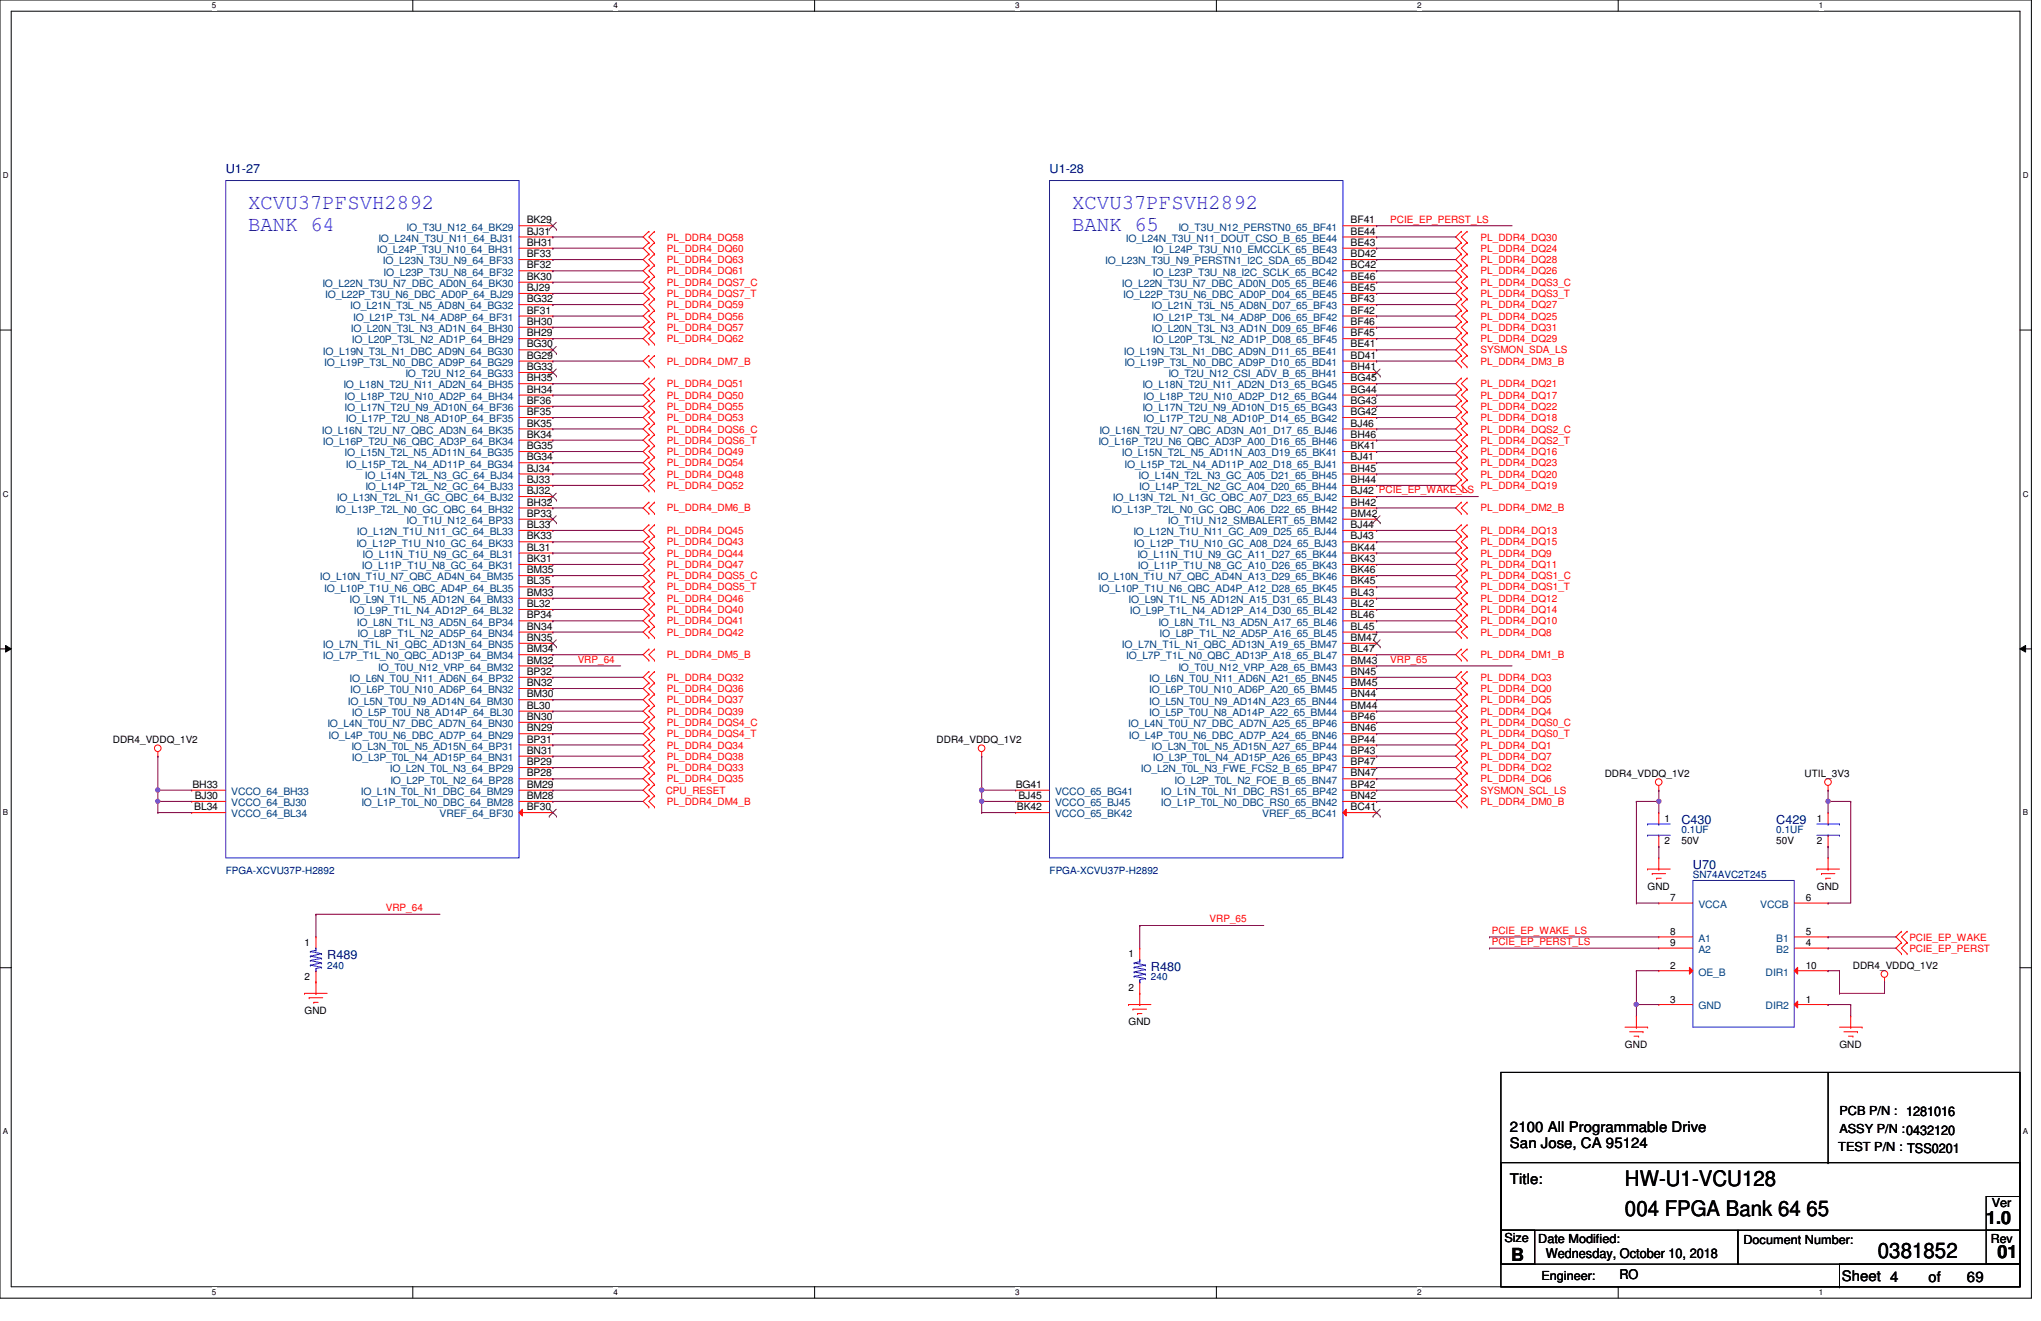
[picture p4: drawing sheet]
<svg xmlns="http://www.w3.org/2000/svg" width="432mm" height="279mm" viewBox="0 0 432 279" stroke-linecap="round" stroke-linejoin="round" font-family="sans-serif">
<defs><g id="words">
<g font-size="4.5" fill="#00f">
<text x="52.5" y="44.2">XCVU37PFSVH2892</text>
<text x="226.8" y="44.2">XCVU37PFSVH2892</text>
<text x="52.5" y="48.9">BANK 64</text>
<text x="226.8" y="48.9">BANK 65</text>
</g>
<g font-size="4.5">
<text x="343.8" y="250.9">HW-U1-VCU128</text>
<text x="343.8" y="257.1">004 FPGA Bank 64 65</text>
<text x="397.3" y="266">0381852</text>
</g>
<g font-size="3.8">
<text x="420.2" y="259">1.0</text>
<text x="319.7" y="266.6">B</text>
<text x="422.6" y="266.1">01</text>
</g>
<g font-size="3.1">
<text x="319.4" y="239.4">2100 All Programmable Drive</text>
<text x="319.4" y="242.7">San Jose, CA 95124</text>
<text x="319.4" y="250.4">Title:</text>
<text x="389.6" y="270.9">Sheet 4</text>
<text x="408" y="271.1">of</text>
<text x="416.1" y="271.1">69</text>
</g>
<g font-size="2.8">
<text x="327.1" y="266.1">Wednesday, October 10, 2018</text>
<text x="342.6" y="270.4">RO</text>
</g>
<g font-size="2.6" fill="#000080">
<text x="47.8" y="36.5">U1-27</text>
<text x="222" y="36.5">U1-28</text>
<text x="355.7" y="174.2">C430</text>
<text x="375.8" y="174.2">C429</text>
<text x="358.1" y="183.8">U70</text>
<text x="69.2" y="202.9">R489</text>
<text x="243.5" y="205.3">R480</text>
</g>
<g font-size="2.6">
<text x="389.2" y="235.9">PCB P/N : 1281016</text>
<text x="389.2" y="239.7">ASSY P/N :0432120</text>
<text x="388.9" y="243.5">TEST P/N : TSS0201</text>
<text x="421.4" y="255.2">Ver</text>
<text x="318.3" y="262.6">Size</text>
<text x="325.4" y="262.8">Date Modified:</text>
<text x="368.9" y="263.1">Document Number:</text>
<text x="421.2" y="262.8">Rev</text>
<text x="326.1" y="270.7">Engineer:</text>
</g>
<g font-size="2.2">
<text x="111.5" y="47.2">BK29</text>
<text x="285.7" y="47.2">BF41</text>
<text x="111.5" y="49.6">BJ31</text>
<text x="111.5" y="52">BH31</text>
<text x="285.7" y="49.6">BE44</text>
<text x="285.7" y="52">BE43</text>
<text x="111.5" y="54.4">BF33</text>
<text x="111.5" y="56.8">BF32</text>
<text x="111.5" y="59.2">BK30</text>
<text x="285.7" y="54.4">BD42</text>
<text x="285.7" y="56.8">BC42</text>
<text x="285.7" y="59.2">BE46</text>
<text x="111.5" y="61.6">BJ29</text>
<text x="111.5" y="63.9">BG32</text>
<text x="285.7" y="61.6">BE45</text>
<text x="285.7" y="63.9">BF43</text>
<text x="111.5" y="66.3">BF31</text>
<text x="111.5" y="68.7">BH30</text>
<text x="111.5" y="71.1">BH29</text>
<text x="285.7" y="66.3">BF42</text>
<text x="285.7" y="68.7">BF46</text>
<text x="285.7" y="71.1">BF45</text>
<text x="111.5" y="73.5">BG30</text>
<text x="111.5" y="75.9">BG29</text>
<text x="285.7" y="73.5">BE41</text>
<text x="285.7" y="75.9">BD41</text>
<text x="111.5" y="78.3">BG33</text>
<text x="111.5" y="80.6">BH35</text>
<text x="111.5" y="83.1">BH34</text>
<text x="285.7" y="78.3">BH41</text>
<text x="285.7" y="80.6">BG45</text>
<text x="285.7" y="83.1">BG44</text>
<text x="111.5" y="85.4">BF36</text>
<text x="111.5" y="87.8">BF35</text>
<text x="285.7" y="85.4">BG43</text>
<text x="285.7" y="87.8">BG42</text>
<text x="111.5" y="90.2">BK35</text>
<text x="111.5" y="92.6">BK34</text>
<text x="111.5" y="95">BG35</text>
<text x="285.7" y="90.2">BJ46</text>
<text x="285.7" y="92.6">BH46</text>
<text x="285.7" y="95">BK41</text>
<text x="111.5" y="97.4">BG34</text>
<text x="111.5" y="99.7">BJ34</text>
<text x="285.7" y="97.4">BJ41</text>
<text x="285.7" y="99.7">BH45</text>
<text x="111.5" y="102.2">BJ33</text>
<text x="111.5" y="104.5">BJ32</text>
<text x="111.5" y="106.9">BH32</text>
<text x="285.7" y="102.2">BH44</text>
<text x="285.7" y="104.5">BJ42 PCIE_EP_WAKE_LS</text>
<text x="285.7" y="106.9">BH42</text>
<text x="111.5" y="109.3">BP33</text>
<text x="111.5" y="111.7">BL33</text>
<text x="285.7" y="109.3">BM42</text>
<text x="285.7" y="111.7">BJ44</text>
<text x="111.5" y="114.1">BK33</text>
<text x="111.5" y="116.5">BL31</text>
<text x="111.5" y="118.9">BK31</text>
<text x="285.7" y="114.1">BJ43</text>
<text x="285.7" y="116.5">BK44</text>
<text x="285.7" y="118.9">BK43</text>
<text x="111.5" y="121.2">BM35</text>
<text x="111.5" y="123.6">BL35</text>
<text x="285.7" y="121.2">BK46</text>
<text x="285.7" y="123.6">BK45</text>
<text x="111.5" y="126">BM33</text>
<text x="111.5" y="128.4">BL32</text>
<text x="111.5" y="130.8">BP34</text>
<text x="285.7" y="126">BL43</text>
<text x="285.7" y="128.4">BL42</text>
<text x="285.7" y="130.8">BL46</text>
<text x="111.5" y="133.2">BN34</text>
<text x="111.5" y="135.6">BN35</text>
<text x="111.5" y="138">BM34</text>
<text x="285.7" y="133.2">BL45</text>
<text x="285.7" y="135.6">BM47</text>
<text x="285.7" y="138">BL47</text>
<text x="111.5" y="140.3">BM32</text>
<text x="111.5" y="142.7">BP32</text>
<text x="285.7" y="140.3">BM43</text>
<text x="285.7" y="142.7">BN45</text>
<text x="111.5" y="145.1">BN32</text>
<text x="111.5" y="147.5">BM30</text>
<text x="111.5" y="149.9">BL30</text>
<text x="285.7" y="145.1">BM45</text>
<text x="285.7" y="147.5">BN44</text>
<text x="285.7" y="149.9">BM44</text>
<text x="111.5" y="152.3">BN30</text>
<text x="111.5" y="154.7">BN29</text>
<text x="285.7" y="152.3">BP46</text>
<text x="285.7" y="154.7">BN46</text>
<text x="111.5" y="157.1">BP31</text>
<text x="111.5" y="159.4">BN31</text>
<text x="111.5" y="161.8">BP29</text>
<text x="285.7" y="157.1">BP44</text>
<text x="285.7" y="159.4">BP43</text>
<text x="285.7" y="161.8">BP47</text>
<text x="40.7" y="166.6">BH33</text>
<text x="111.5" y="164.2">BP28</text>
<text x="111.5" y="166.6">BM29</text>
<text x="214.9" y="166.6">BG41</text>
<text x="285.7" y="164.2">BN47</text>
<text x="285.7" y="166.6">BP42</text>
<text x="41.1" y="171.4">BL34</text>
<text x="41.2" y="169">BJ30</text>
<text x="111.5" y="169">BM28</text>
<text x="111.5" y="171.4">BF30</text>
<text x="215.1" y="171.4">BK42</text>
<text x="215.5" y="169">BJ45</text>
<text x="285.7" y="169">BN42</text>
<text x="285.7" y="171.4">BC41</text>
</g>
<g font-size="2.2" fill="#004080">
<text x="79.7" y="53.5">IO_L24P_T3U_N10_64_BH31</text>
<text x="80.1" y="51.1">IO_L24N_T3U_N11_64_BJ31</text>
<text x="86" y="48.8">IO_T3U_N12_64_BK29</text>
<text x="238.2" y="51.1">IO_L24N_T3U_N11_DOUT_CSO_B_65_BE44</text>
<text x="243.9" y="53.5">IO_L24P_T3U_N10_EMCCLK_65_BE43</text>
<text x="249.3" y="48.8">IO_T3U_N12_PERSTN0_65_BF41</text>
<text x="81" y="55.9">IO_L23N_T3U_N9_64_BF33</text>
<text x="81.2" y="58.3">IO_L23P_T3U_N8_64_BF32</text>
<text x="233.8" y="55.9">IO_L23N_T3U_N9_PERSTN1_I2C_SDA_65_BD42</text>
<text x="243.9" y="58.3">IO_L23P_T3U_N8_I2C_SCLK_65_BC42</text>
<text x="68.2" y="60.7">IO_L22N_T3U_N7_DBC_AD0N_64_BK30</text>
<text x="68.8" y="63.1">IO_L22P_T3U_N6_DBC_AD0P_64_BJ29</text>
<text x="74.1" y="65.4">IO_L21N_T3L_N5_AD8N_64_BG32</text>
<text x="237.4" y="60.7">IO_L22N_T3U_N7_DBC_AD0N_D05_65_BE46</text>
<text x="237.6" y="63.1">IO_L22P_T3U_N6_DBC_AD0P_D04_65_BE45</text>
<text x="243.6" y="65.4">IO_L21N_T3L_N5_AD8N_D07_65_BF43</text>
<text x="74.2" y="70.2">IO_L20N_T3L_N3_AD1N_64_BH30</text>
<text x="74.7" y="67.9">IO_L21P_T3L_N4_AD8P_64_BF31</text>
<text x="243.6" y="70.2">IO_L20N_T3L_N3_AD1N_D09_65_BF46</text>
<text x="243.9" y="67.9">IO_L21P_T3L_N4_AD8P_D06_65_BF42</text>
<text x="68.3" y="75">IO_L19N_T3L_N1_DBC_AD9N_64_BG30</text>
<text x="68.6" y="77.4">IO_L19P_T3L_N0_DBC_AD9P_64_BG29</text>
<text x="74.5" y="72.6">IO_L20P_T3L_N2_AD1P_64_BH29</text>
<text x="237.7" y="75">IO_L19N_T3L_N1_DBC_AD9N_D11_65_BE41</text>
<text x="237.9" y="77.4">IO_L19P_T3L_N0_DBC_AD9P_D10_65_BD41</text>
<text x="243.9" y="72.6">IO_L20P_T3L_N2_AD1P_D08_65_BF45</text>
<text x="72.6" y="82.2">IO_L18N_T2U_N11_AD2N_64_BH35</text>
<text x="85.8" y="79.8">IO_T2U_N12_64_BG33</text>
<text x="241.7" y="82.2">IO_L18N_T2U_N11_AD2N_D13_65_BG45</text>
<text x="247.2" y="79.8">IO_T2U_N12_CSI_ADV_B_65_BH41</text>
<text x="72.9" y="84.6">IO_L18P_T2U_N10_AD2P_64_BH34</text>
<text x="72.9" y="87">IO_L17N_T2U_N9_AD10N_64_BF36</text>
<text x="73.2" y="89.3">IO_L17P_T2U_N8_AD10P_64_BF35</text>
<text x="241.7" y="87">IO_L17N_T2U_N9_AD10N_D15_65_BG43</text>
<text x="241.9" y="84.6">IO_L18P_T2U_N10_AD2P_D12_65_BG44</text>
<text x="241.9" y="89.3">IO_L17P_T2U_N8_AD10P_D14_65_BG42</text>
<text x="68.1" y="91.7">IO_L16N_T2U_N7_QBC_AD3N_64_BK35</text>
<text x="68.3" y="94.1">IO_L16P_T2U_N6_QBC_AD3P_64_BK34</text>
<text x="232.4" y="94.1">IO_L16P_T2U_N6_QBC_AD3P_A00_D16_65_BH46</text>
<text x="232.6" y="91.7">IO_L16N_T2U_N7_QBC_AD3N_A01_D17_65_BJ46</text>
<text x="72.9" y="96.5">IO_L15N_T2L_N5_AD11N_64_BG35</text>
<text x="73.2" y="98.9">IO_L15P_T2L_N4_AD11P_64_BG34</text>
<text x="77.2" y="101.3">IO_L14N_T2L_N3_GC_64_BJ34</text>
<text x="237.3" y="96.5">IO_L15N_T2L_N5_AD11N_A03_D19_65_BK41</text>
<text x="237.9" y="98.9">IO_L15P_T2L_N4_AD11P_A02_D18_65_BJ41</text>
<text x="240.9" y="101.3">IO_L14N_T2L_N3_GC_A05_D21_65_BH45</text>
<text x="71.3" y="106">IO_L13N_T2L_N1_GC_QBC_64_BJ32</text>
<text x="77.3" y="103.7">IO_L14P_T2L_N2_GC_64_BJ33</text>
<text x="235.5" y="106">IO_L13N_T2L_N1_GC_QBC_A07_D23_65_BJ42</text>
<text x="241" y="103.7">IO_L14P_T2L_N2_GC_A04_D20_65_BH44</text>
<text x="71" y="108.5">IO_L13P_T2L_N0_GC_QBC_64_BH32</text>
<text x="75.5" y="113.2">IO_L12N_T1U_N11_GC_64_BL33</text>
<text x="86" y="110.8">IO_T1U_N12_64_BP33</text>
<text x="235.1" y="108.5">IO_L13P_T2L_N0_GC_QBC_A06_D22_65_BH42</text>
<text x="239.8" y="113.2">IO_L12N_T1U_N11_GC_A09_D25_65_BJ44</text>
<text x="247.1" y="110.8">IO_T1U_N12_SMBALERT_65_BM42</text>
<text x="75.4" y="115.6">IO_L12P_T1U_N10_GC_64_BK33</text>
<text x="76.7" y="118">IO_L11N_T1U_N9_GC_64_BL31</text>
<text x="239.9" y="115.6">IO_L12P_T1U_N10_GC_A08_D24_65_BJ43</text>
<text x="240.6" y="118">IO_L11N_T1U_N9_GC_A11_D27_65_BK44</text>
<text x="67.7" y="122.8">IO_L10N_T1U_N7_QBC_AD4N_64_BM35</text>
<text x="68.6" y="125.1">IO_L10P_T1U_N6_QBC_AD4P_64_BL35</text>
<text x="76.6" y="120.4">IO_L11P_T1U_N8_GC_64_BK31</text>
<text x="232.2" y="122.8">IO_L10N_T1U_N7_QBC_AD4N_A13_D29_65_BK46</text>
<text x="232.5" y="125.1">IO_L10P_T1U_N6_QBC_AD4P_A12_D28_65_BK45</text>
<text x="240.7" y="120.4">IO_L11P_T1U_N8_GC_A10_D26_65_BK43</text>
<text x="74" y="127.6">IO_L9N_T1L_N5_AD12N_64_BM33</text>
<text x="74.8" y="129.9">IO_L9P_T1L_N4_AD12P_64_BL32</text>
<text x="238.8" y="127.6">IO_L9N_T1L_N5_AD12N_A15_D31_65_BL43</text>
<text x="239" y="129.9">IO_L9P_T1L_N4_AD12P_A14_D30_65_BL42</text>
<text x="68.3" y="137.1">IO_L7N_T1L_N1_QBC_AD13N_64_BN35</text>
<text x="75.5" y="132.3">IO_L8N_T1L_N3_AD5N_64_BP34</text>
<text x="75.6" y="134.7">IO_L8P_T1L_N2_AD5P_64_BN34</text>
<text x="237.4" y="137.1">IO_L7N_T1L_N1_QBC_AD13N_A19_65_BM47</text>
<text x="245.1" y="132.3">IO_L8N_T1L_N3_AD5N_A17_65_BL46</text>
<text x="245.3" y="134.7">IO_L8P_T1L_N2_AD5P_A16_65_BL45</text>
<text x="68.3" y="139.5">IO_L7P_T1L_N0_QBC_AD13P_64_BM34</text>
<text x="80" y="141.9">IO_T0U_N12_VRP_64_BM32</text>
<text x="238.3" y="139.5">IO_L7P_T1L_N0_QBC_AD13P_A18_65_BL47</text>
<text x="249.3" y="141.9">IO_T0U_N12_VRP_A28_65_BM43</text>
<text x="73.6" y="149">IO_L5N_T0U_N9_AD14N_64_BM30</text>
<text x="74" y="144.3">IO_L6N_T0U_N11_AD6N_64_BP32</text>
<text x="74.1" y="146.6">IO_L6P_T0U_N10_AD6P_64_BN32</text>
<text x="243.1" y="144.3">IO_L6N_T0U_N11_AD6N_A21_65_BN45</text>
<text x="243.1" y="146.6">IO_L6P_T0U_N10_AD6P_A20_65_BM45</text>
<text x="243.1" y="149">IO_L5N_T0U_N9_AD14N_A23_65_BN44</text>
<text x="69.3" y="153.8">IO_L4N_T0U_N7_DBC_AD7N_64_BN30</text>
<text x="74.5" y="151.4">IO_L5P_T0U_N8_AD14P_64_BL30</text>
<text x="238.7" y="153.8">IO_L4N_T0U_N7_DBC_AD7N_A25_65_BP46</text>
<text x="243.1" y="151.4">IO_L5P_T0U_N8_AD14P_A22_65_BM44</text>
<text x="69.5" y="156.2">IO_L4P_T0U_N6_DBC_AD7P_64_BN29</text>
<text x="74.3" y="158.6">IO_L3N_T0L_N5_AD15N_64_BP31</text>
<text x="74.5" y="161">IO_L3P_T0L_N4_AD15P_64_BN31</text>
<text x="238.8" y="156.2">IO_L4P_T0U_N6_DBC_AD7P_A24_65_BN46</text>
<text x="243.6" y="158.6">IO_L3N_T0L_N5_AD15N_A27_65_BP44</text>
<text x="243.9" y="161">IO_L3P_T0L_N4_AD15P_A26_65_BP43</text>
<text x="82.5" y="163.4">IO_L2N_T0L_N3_64_BP29</text>
<text x="82.6" y="165.7">IO_L2P_T0L_N2_64_BP28</text>
<text x="241.4" y="163.4">IO_L2N_T0L_N3_FWE_FCS2_B_65_BP47</text>
<text x="248.5" y="165.7">IO_L2P_T0L_N2_FOE_B_65_BN47</text>
<text x="48.9" y="168.1">VCCO_64_BH33</text>
<text x="48.9" y="170.5">VCCO_64_BJ30</text>
<text x="48.9" y="172.9">VCCO_64_BL34</text>
<text x="76.3" y="168.1">IO_L1N_T0L_N1_DBC_64_BM29</text>
<text x="76.5" y="170.5">IO_L1P_T0L_N0_DBC_64_BM28</text>
<text x="93" y="172.9">VREF_64_BF30</text>
<text x="223.2" y="168.1">VCCO_65_BG41</text>
<text x="223.2" y="170.5">VCCO_65_BJ45</text>
<text x="223.2" y="172.9">VCCO_65_BK42</text>
<text x="245.6" y="168.1">IO_L1N_T0L_N1_DBC_RS1_65_BP42</text>
<text x="245.6" y="170.5">IO_L1P_T0L_N0_DBC_RS0_65_BN42</text>
<text x="267" y="172.9">VREF_65_BC41</text>
<text x="359.3" y="192">VCCA</text>
<text x="372.4" y="192">VCCB</text>
<text x="359.3" y="199.2">A1</text>
<text x="359.3" y="201.5">A2</text>
<text x="375.8" y="201.5">B2</text>
<text x="375.8" y="199.2">B1</text>
<text x="359.3" y="206.3">OE_B</text>
<text x="373.5" y="206.3">DIR1</text>
<text x="359.3" y="213.5">GND</text>
<text x="373.5" y="213.5">DIR2</text>
</g>
<g font-size="2.1" fill="#f00">
<text x="294.1" y="47.1">PCIE_EP_PERST_LS</text>
<text x="141.1" y="53.3">PL_DDR4_DQ60</text>
<text x="141.1" y="50.9">PL_DDR4_DQ58</text>
<text x="313.2" y="50.9">PL_DDR4_DQ30</text>
<text x="313.2" y="53.3">PL_DDR4_DQ24</text>
<text x="141.1" y="55.7">PL_DDR4_DQ63</text>
<text x="141.1" y="58">PL_DDR4_DQ61</text>
<text x="313.2" y="58">PL_DDR4_DQ26</text>
<text x="313.2" y="55.7">PL_DDR4_DQ28</text>
<text x="141.1" y="60.4">PL_DDR4_DQS7_C</text>
<text x="141.1" y="62.8">PL_DDR4_DQS7_T</text>
<text x="141.1" y="65.2">PL_DDR4_DQ59</text>
<text x="313.2" y="60.4">PL_DDR4_DQS3_C</text>
<text x="313.2" y="62.8">PL_DDR4_DQS3_T</text>
<text x="313.2" y="65.2">PL_DDR4_DQ27</text>
<text x="141.1" y="70">PL_DDR4_DQ57</text>
<text x="141.1" y="67.6">PL_DDR4_DQ56</text>
<text x="313.2" y="70">PL_DDR4_DQ31</text>
<text x="313.2" y="67.6">PL_DDR4_DQ25</text>
<text x="141.1" y="77.1">PL_DDR4_DM7_B</text>
<text x="141.1" y="72.3">PL_DDR4_DQ62</text>
<text x="313.2" y="72.3">PL_DDR4_DQ29</text>
<text x="313.2" y="74.8">SYSMON_SDA_LS</text>
<text x="313.2" y="77.1">PL_DDR4_DM3_B</text>
<text x="141.1" y="81.9">PL_DDR4_DQ51</text>
<text x="313.2" y="81.9">PL_DDR4_DQ21</text>
<text x="141.1" y="86.7">PL_DDR4_DQ55</text>
<text x="141.1" y="89.1">PL_DDR4_DQ53</text>
<text x="141.1" y="84.3">PL_DDR4_DQ50</text>
<text x="313.2" y="86.7">PL_DDR4_DQ22</text>
<text x="313.2" y="89.1">PL_DDR4_DQ18</text>
<text x="313.2" y="84.3">PL_DDR4_DQ17</text>
<text x="141.1" y="93.9">PL_DDR4_DQS6_T</text>
<text x="141.1" y="91.5">PL_DDR4_DQS6_C</text>
<text x="313.2" y="93.9">PL_DDR4_DQS2_T</text>
<text x="313.2" y="91.5">PL_DDR4_DQS2_C</text>
<text x="141.1" y="96.2">PL_DDR4_DQ49</text>
<text x="141.1" y="98.6">PL_DDR4_DQ54</text>
<text x="141.1" y="101">PL_DDR4_DQ48</text>
<text x="313.2" y="101">PL_DDR4_DQ20</text>
<text x="313.2" y="98.6">PL_DDR4_DQ23</text>
<text x="313.2" y="96.2">PL_DDR4_DQ16</text>
<text x="141.1" y="103.4">PL_DDR4_DQ52</text>
<text x="313.2" y="103.4">PL_DDR4_DQ19</text>
<text x="141.1" y="108.2">PL_DDR4_DM6_B</text>
<text x="141.1" y="112.9">PL_DDR4_DQ45</text>
<text x="313.2" y="108.2">PL_DDR4_DM2_B</text>
<text x="313.2" y="112.9">PL_DDR4_DQ13</text>
<text x="141.1" y="117.7">PL_DDR4_DQ44</text>
<text x="141.1" y="115.4">PL_DDR4_DQ43</text>
<text x="313.2" y="115.4">PL_DDR4_DQ15</text>
<text x="313.2" y="117.7">PL_DDR4_DQ9</text>
<text x="141.1" y="124.9">PL_DDR4_DQS5_T</text>
<text x="141.1" y="122.5">PL_DDR4_DQS5_C</text>
<text x="141.1" y="120.1">PL_DDR4_DQ47</text>
<text x="313.2" y="124.9">PL_DDR4_DQS1_T</text>
<text x="313.2" y="122.5">PL_DDR4_DQS1_C</text>
<text x="313.2" y="120.1">PL_DDR4_DQ11</text>
<text x="141.1" y="127.3">PL_DDR4_DQ46</text>
<text x="141.1" y="129.7">PL_DDR4_DQ40</text>
<text x="313.2" y="127.3">PL_DDR4_DQ12</text>
<text x="313.2" y="129.7">PL_DDR4_DQ14</text>
<text x="141.1" y="134.5">PL_DDR4_DQ42</text>
<text x="141.1" y="132">PL_DDR4_DQ41</text>
<text x="313.2" y="132">PL_DDR4_DQ10</text>
<text x="313.2" y="134.5">PL_DDR4_DQ8</text>
<text x="122.2" y="140.2">VRP_64</text>
<text x="141.1" y="144">PL_DDR4_DQ32</text>
<text x="141.1" y="139.2">PL_DDR4_DM5_B</text>
<text x="294.1" y="140.2">VRP_65</text>
<text x="313.2" y="139.2">PL_DDR4_DM1_B</text>
<text x="313.2" y="144">PL_DDR4_DQ3</text>
<text x="141.1" y="148.8">PL_DDR4_DQ37</text>
<text x="141.1" y="146.4">PL_DDR4_DQ36</text>
<text x="313.2" y="148.8">PL_DDR4_DQ5</text>
<text x="313.2" y="146.4">PL_DDR4_DQ0</text>
<text x="141.1" y="155.9">PL_DDR4_DQS4_T</text>
<text x="141.1" y="153.5">PL_DDR4_DQS4_C</text>
<text x="141.1" y="151.2">PL_DDR4_DQ39</text>
<text x="313.2" y="151.2">PL_DDR4_DQ4</text>
<text x="313.2" y="155.9">PL_DDR4_DQS0_T</text>
<text x="313.2" y="153.5">PL_DDR4_DQS0_C</text>
<text x="141.1" y="158.3">PL_DDR4_DQ34</text>
<text x="141.1" y="160.7">PL_DDR4_DQ38</text>
<text x="313.2" y="158.3">PL_DDR4_DQ1</text>
<text x="313.2" y="160.7">PL_DDR4_DQ7</text>
<text x="140.8" y="167.9">CPU_RESET</text>
<text x="141.1" y="163.1">PL_DDR4_DQ33</text>
<text x="141.1" y="165.5">PL_DDR4_DQ35</text>
<text x="313.2" y="165.5">PL_DDR4_DQ6</text>
<text x="313.2" y="163.1">PL_DDR4_DQ2</text>
<text x="313.2" y="167.9">SYSMON_SCL_LS</text>
<text x="141.1" y="170.3">PL_DDR4_DM4_B</text>
<text x="313.2" y="170.3">PL_DDR4_DM0_B</text>
<text x="81.6" y="192.7">VRP_64</text>
<text x="255.9" y="195.1">VRP_65</text>
<text x="315.6" y="197.5">PCIE_EP_WAKE_LS</text>
<text x="315.6" y="199.9">PCIE_EP_PERST_LS</text>
<text x="403.9" y="201.3">PCIE_EP_PERST</text>
<text x="403.9" y="198.9">PCIE_EP_WAKE</text>
</g>
<g font-size="2.1">
<text x="23.9" y="157.1">DDR4_VDDQ_1V2</text>
<text x="198.2" y="157.1">DDR4_VDDQ_1V2</text>
<text x="339.5" y="164.3">DDR4_VDDQ_1V2</text>
<text x="381.8" y="164.3">UTIL_3V3</text>
<text x="352.2" y="173.8">1</text>
<text x="384.4" y="173.8">1</text>
<text x="352.2" y="178.6">2</text>
<text x="355.7" y="178.6">50V</text>
<text x="375.8" y="178.6">50V</text>
<text x="384.4" y="178.6">2</text>
<text x="348.6" y="188.2">GND</text>
<text x="353.4" y="190.5">7</text>
<text x="382" y="190.5">6</text>
<text x="384.4" y="188.2">GND</text>
<text x="353.4" y="197.7">8</text>
<text x="382" y="197.7">5</text>
<text x="64.4" y="200.1">1</text>
<text x="238.8" y="202.5">1</text>
<text x="353.4" y="200.1">9</text>
<text x="382" y="200.1">4</text>
<text x="64.4" y="207.3">2</text>
<text x="238.8" y="209.6">2</text>
<text x="353.4" y="204.9">2</text>
<text x="382" y="204.9">10</text>
<text x="392" y="204.9">DDR4_VDDQ_1V2</text>
<text x="64.4" y="214.4">GND</text>
<text x="353.4" y="212">3</text>
<text x="382" y="212">1</text>
<text x="238.8" y="216.8">GND</text>
<text x="343.8" y="221.6">GND</text>
<text x="389.2" y="221.6">GND</text>
</g>
<g font-size="2.1" fill="#000080">
<text x="355.7" y="176.2">0.1UF</text>
<text x="375.8" y="176.2">0.1UF</text>
<text x="47.8" y="184.8">FPGA-XCVU37P-H2892</text>
<text x="222" y="184.8">FPGA-XCVU37P-H2892</text>
<text x="358.1" y="185.8">SN74AVC2T245</text>
<text x="69.2" y="204.9">240</text>
<text x="243.5" y="207.3">240</text>
</g>
<g font-size="1.7">
<text x="44.8" y="1.8">5</text>
<text x="129.8" y="1.8">4</text>
<text x="214.8" y="1.8">3</text>
<text x="299.8" y="1.8">2</text>
<text x="384.8" y="1.8">1</text>
<text x=".6" y="37.6">D</text>
<text x="427.9" y="37.6">D</text>
<text x=".6" y="105">C</text>
<text x="427.9" y="105">C</text>
<text x=".6" y="172.5">B</text>
<text x="427.9" y="172.5">B</text>
<text x=".6" y="239.9">A</text>
<text x="427.9" y="239.9">A</text>
<text x="44.8" y="273.9">5</text>
<text x="129.8" y="273.9">4</text>
<text x="214.8" y="273.9">3</text>
<text x="299.8" y="273.9">2</text>
<text x="384.8" y="273.9">1</text>
</g>
</g></defs>
<path d="M0 0h429.8v274.6h-429.8zM2.4 2.4h425v269.8h-425z" fill="none" stroke="#000" stroke-width=".21"/>
<g fill="#fff">
<path d="M44.8 .3h1v1.9h-1z"/>
<path d="M44.8 272.4h1v1.9h-1z"/>
</g>
<path d="M87.3 0v2.4M87.3 272.2v2.3" fill="none" stroke="#000" stroke-width=".21"/>
<g fill="#fff">
<path d="M129.8 .3h.9v1.9h-.9z"/>
<path d="M129.8 272.4h.9v1.9h-.9z"/>
</g>
<path d="M172.3 0v2.4M172.3 272.2v2.3" fill="none" stroke="#000" stroke-width=".21"/>
<g fill="#fff">
<path d="M214.8 .3h.9v1.9h-.9z"/>
<path d="M214.8 272.4h.9v1.9h-.9z"/>
</g>
<path d="M257.3 0v2.4M257.3 272.2v2.3" fill="none" stroke="#000" stroke-width=".21"/>
<g fill="#fff">
<path d="M299.8 .3h.9v1.9h-.9z"/>
<path d="M299.8 272.4h.9v1.9h-.9z"/>
</g>
<path d="M342.3 0v2.4M342.3 272.2v2.3" fill="none" stroke="#000" stroke-width=".21"/>
<g fill="#fff">
<path d="M384.8 .3h.9v1.9h-.9z"/>
<path d="M384.8 272.4h.9v1.9h-.9z"/>
<path d="M.6 36.1h1.2v1.9h-1.2z"/>
<path d="M427.9 36.1h1.3v1.9h-1.3z"/>
<path d="M.6 103.5h1.2v1.9h-1.2z"/>
<path d="M427.9 103.5h1.3v1.9h-1.3z"/>
</g>
<path d="M0 69.8h2.4M427.4 69.8h2.3" fill="none" stroke="#000" stroke-width=".21"/>
<g fill="#fff">
<path d="M.6 170.9h1.1v1.9h-1.1z"/>
<path d="M427.9 170.9h1.2v1.9h-1.2z"/>
</g>
<path d="M0 137.2h2.4M1.2 136.5l1.2 .7-1.2 .7zM427.4 137.2l1.1-.7v1.4zM427.4 137.2h2.3" fill="none" stroke="#000" stroke-width=".21"/>
<path d="M1.2 136.5l1.2 .7-1.2 .7zM427.4 137.2l1.1-.7v1.4z" fill="#000"/>
<g fill="#fff">
<path d="M.6 238.4h1.1v1.9h-1.1z"/>
<path d="M427.9 238.4h1.2v1.9h-1.2z"/>
</g>
<g fill="none" stroke="#000" stroke-width=".21">
<path d="M0 204.7h2.4M427.4 204.7h2.3M317.5 226.8h109.9v45.4h-109.9zM386.8 226.8v19.1M317.5 245.9h109.9v14.3h-109.9zM386.8 245.9h.1M420.2 253.1h7.2v7.1h-7.2zM317.5 260.2h50.2v7.2h-50.2zM317.5 260.2h7.2v7.2h-7.2zM317.5 272.2h71.7M367.7 260.2h59.7v7.2h-59.7zM389.2 267.4h38.2v4.8h-38.2z"/>
<path d="M389.2 272.2h.1M420.2 260.2h7.2v7.2h-7.2z"/>
</g>
<g fill="none" stroke="#f00" stroke-width=".21">
<path d="M109.8 47.8h7.2M109.8 50.1h7.2M109.8 52.5h7.2M109.8 54.9h7.2M109.8 57.3h7.2M109.8 59.7h7.2M117 47.8h.1M117 50.1h.1M117 52.5h.1M117 54.9h.1M117 57.3h.1M117 59.7h.1"/>
<path d="M137.3 58.5h.1M137.3 51.3h.1M137.3 53.7h.1M137.3 56.1h.1M137.3 48.9h.1M137.3 58.5l-1.2 1.2 1.2 1.2M137.3 51.3l-1.2 1.2 1.2 1.2M137.3 53.7l-1.2 1.2 1.2 1.2M137.3 48.9l-1.2 1.2 1.2 1.2M137.3 56.1l-1.2 1.2 1.2 1.2M138.5 58.5h.1M138.5 53.7h.1"/>
<path d="M138.5 51.3h.1M138.5 56.1h.1M138.5 48.9h.1M138.5 58.5l-1.2 1.2 1.2 1.2M138.5 51.3l-1.2 1.2 1.2 1.2M138.5 53.7l-1.2 1.2 1.2 1.2M138.5 48.9l-1.2 1.2 1.2 1.2M138.5 56.1l-1.2 1.2 1.2 1.2M309.2 48.9h.1M309.2 51.3h.1M309.2 53.7h.1M309.2 58.5h.1"/>
<path d="M309.2 56.1h.1M309.2 48.9l-1.2 1.2 1.2 1.2M309.2 51.3l-1.2 1.2 1.2 1.2M309.2 58.5l-1.2 1.2 1.2 1.2M309.2 56.1l-1.2 1.2 1.2 1.2M309.2 53.7l-1.2 1.2 1.2 1.2M310.4 51.3h.1M310.4 48.9h.1M310.4 53.7h.1M310.4 58.5h.1M310.4 56.1h.1M310.4 48.9l-1.2 1.2 1.2 1.2"/>
<path d="M310.4 51.3l-1.2 1.2 1.2 1.2M310.4 58.5l-1.2 1.2 1.2 1.2M310.4 56.1l-1.2 1.2 1.2 1.2M310.4 53.7l-1.2 1.2 1.2 1.2M109.8 62.1h7.2M109.8 64.4h7.2M109.8 66.8h7.2M109.8 69.2h7.2M109.8 71.6h7.2M109.8 74h7.2M109.8 76.4h7.2M109.8 78.8h7.2"/>
<path d="M117 62.1h.1M117 64.4h.1M117 66.8h.1M117 69.2h.1M117 71.6h.1M117 74h.1M117 76.4h.1M117 78.8h.1M137.3 75.2h.1M137.3 77.6h.1M137.3 60.9h.1M137.3 63.2h.1"/>
<path d="M137.3 80h.1M137.3 68h.1M137.3 70.4h.1M137.3 72.8h.1M137.3 65.7h.1M137.3 75.2l-1.2 1.2 1.2 1.2M137.3 60.9l-1.2 1.2 1.2 1.1M137.3 80l-1.2 1.2 1.2 1.1M137.3 68l-1.2 1.2 1.2 1.2M137.3 70.4l-1.2 1.2 1.2 1.2M137.3 65.7l-1.2 1.1 1.2 1.2M137.3 63.2l-1.2 1.2 1.2 1.3"/>
<path d="M138.5 77.6h.1M138.5 75.2h.1M138.5 60.9h.1M138.5 63.2h.1M138.5 80h.1M138.5 70.4h.1M138.5 68h.1M138.5 72.8h.1M138.5 65.7h.1M138.5 75.2l-1.2 1.2 1.2 1.2M138.5 60.9l-1.2 1.2 1.2 1.1M138.5 80l-1.2 1.2 1.2 1.1"/>
<path d="M138.5 68l-1.2 1.2 1.2 1.2M138.5 70.4l-1.2 1.2 1.2 1.2M138.5 65.7l-1.2 1.1 1.2 1.2M138.5 63.2l-1.2 1.2 1.2 1.3M309.2 80h.1M309.2 60.9h.1M309.2 63.2h.1M309.2 68h.1M309.2 70.4h.1M309.2 72.8h.1M309.2 65.7h.1M309.2 75.2h.1"/>
<path d="M309.2 77.6h.1M309.2 80l-1.2 1.2 1.2 1.1M309.2 60.9l-1.2 1.2 1.2 1.1M309.2 68l-1.2 1.2 1.2 1.2M309.2 70.4l-1.2 1.2 1.2 1.2M309.2 65.7l-1.2 1.1 1.2 1.2M309.2 63.2l-1.2 1.2 1.2 1.3M309.2 72.8l-1.2 1.2 1.2 1.2M309.2 75.2l-1.2 1.2 1.2 1.2M310.4 80h.1M310.4 60.9h.1M310.4 63.2h.1"/>
<path d="M310.4 70.4h.1M310.4 68h.1M310.4 72.8h.1M310.4 65.7h.1M310.4 75.2h.1M310.4 77.6h.1M310.4 80l-1.2 1.2 1.2 1.1M310.4 60.9l-1.2 1.2 1.2 1.1M310.4 68l-1.2 1.2 1.2 1.2M310.4 70.4l-1.2 1.2 1.2 1.2M310.4 65.7l-1.2 1.1 1.2 1.2M310.4 63.2l-1.2 1.2 1.2 1.3"/>
<path d="M310.4 72.8l-1.2 1.2 1.2 1.2M310.4 75.2l-1.2 1.2 1.2 1.2M109.8 81.2h7.2M109.8 83.6h7.2M109.8 85.9h7.2M109.8 88.3h7.2M109.8 90.7h7.2M109.8 93.1h7.2M109.8 95.5h7.2M109.8 97.9h7.2M117 81.2h.1M117 83.6h.1"/>
<path d="M117 85.9h.1M117 88.3h.1M117 90.7h.1M117 93.1h.1M117 95.5h.1M117 97.9h.1M137.3 91.9h.1M137.3 94.3h.1M137.3 89.5h.1M137.3 84.8h.1M137.3 87.1h.1M137.3 96.7h.1"/>
<path d="M137.3 82.3h.1M137.3 99.1h.1M137.3 91.9l-1.2 1.2 1.2 1.2M137.3 89.5l-1.2 1.2 1.2 1.2M137.3 84.8l-1.2 1.1 1.2 1.2M137.3 87.1l-1.2 1.2 1.2 1.2M137.3 94.3l-1.2 1.2 1.2 1.2M137.3 82.3l-1.2 1.3 1.2 1.2M137.3 96.7l-1.2 1.2 1.2 1.2M137.3 99.1l-1.2 1.1 1.2 1.3M138.5 94.3h.1M138.5 91.9h.1"/>
<path d="M138.5 89.5h.1M138.5 87.1h.1M138.5 84.8h.1M138.5 96.7h.1M138.5 82.3h.1M138.5 99.1h.1M138.5 91.9l-1.2 1.2 1.2 1.2M138.5 89.5l-1.2 1.2 1.2 1.2M138.5 84.8l-1.2 1.1 1.2 1.2M138.5 87.1l-1.2 1.2 1.2 1.2M138.5 94.3l-1.2 1.2 1.2 1.2M138.5 82.3l-1.2 1.3 1.2 1.2"/>
<path d="M138.5 96.7l-1.2 1.2 1.2 1.2M138.5 99.1l-1.2 1.1 1.2 1.3M309.2 99.1h.1M309.2 91.9h.1M309.2 94.3h.1M309.2 89.5h.1M309.2 84.8h.1M309.2 87.1h.1M309.2 82.3h.1M309.2 96.7h.1M309.2 99.1l-1.2 1.1 1.2 1.3M309.2 91.9l-1.2 1.2 1.2 1.2"/>
<path d="M309.2 89.5l-1.2 1.2 1.2 1.2M309.2 84.8l-1.2 1.1 1.2 1.2M309.2 87.1l-1.2 1.2 1.2 1.2M309.2 82.3l-1.2 1.3 1.2 1.2M309.2 96.7l-1.2 1.2 1.2 1.2M309.2 94.3l-1.2 1.2 1.2 1.2M310.4 99.1h.1M310.4 94.3h.1M310.4 91.9h.1M310.4 89.5h.1M310.4 87.1h.1M310.4 84.8h.1"/>
<path d="M310.4 82.3h.1M310.4 96.7h.1M310.4 99.1l-1.2 1.1 1.2 1.3M310.4 91.9l-1.2 1.2 1.2 1.2M310.4 89.5l-1.2 1.2 1.2 1.2M310.4 84.8l-1.2 1.1 1.2 1.2M310.4 87.1l-1.2 1.2 1.2 1.2M310.4 82.3l-1.2 1.3 1.2 1.2M310.4 96.7l-1.2 1.2 1.2 1.2M310.4 94.3l-1.2 1.2 1.2 1.2M109.8 100.2h7.2M109.8 102.7h7.2"/>
<path d="M109.8 105h7.2M109.8 107.4h7.2M109.8 109.8h7.2M109.8 112.2h7.2M109.8 114.6h7.2M109.8 117h7.2M109.8 119.4h7.2M117 100.2h.1M117 102.7h.1M117 105h.1M117 107.4h.1M117 109.8h.1"/>
<path d="M117 112.2h.1M117 114.6h.1M117 117h.1M117 119.4h.1M137.3 106.2h.1M137.3 108.6h.1M137.3 101.5h.1M137.3 103.8h.1M137.3 118.2h.1M137.3 111h.1M137.3 113.4h.1M137.3 115.8h.1"/>
<path d="M137.3 106.2l-1.2 1.2 1.2 1.2M137.3 101.5l-1.2 1.2 1.2 1.1M137.3 118.2l-1.2 1.2 1.2 1.2M137.3 111l-1.2 1.2 1.2 1.2M137.3 115.8l-1.2 1.2 1.2 1.2M137.3 113.4l-1.2 1.2 1.2 1.2M138.5 108.6h.1M138.5 106.2h.1M138.5 103.8h.1M138.5 101.5h.1M138.5 118.2h.1M138.5 113.4h.1"/>
<path d="M138.5 111h.1M138.5 115.8h.1M138.5 106.2l-1.2 1.2 1.2 1.2M138.5 101.5l-1.2 1.2 1.2 1.1M138.5 118.2l-1.2 1.2 1.2 1.2M138.5 111l-1.2 1.2 1.2 1.2M138.5 115.8l-1.2 1.2 1.2 1.2M138.5 113.4l-1.2 1.2 1.2 1.2M309.2 106.2h.1M309.2 108.6h.1M309.2 101.5h.1M309.2 113.4h.1"/>
<path d="M309.2 115.8h.1M309.2 118.2h.1M309.2 111h.1M309.2 103.8h.1M309.2 106.2l-1.2 1.2 1.2 1.2M309.2 113.4l-1.2 1.2 1.2 1.2M309.2 118.2l-1.2 1.2 1.2 1.2M309.2 111l-1.2 1.2 1.2 1.2M309.2 115.8l-1.2 1.2 1.2 1.2M309.2 101.5l-1.2 1.2 1.2 1.1M310.4 108.6h.1M310.4 106.2h.1"/>
<path d="M310.4 101.5h.1M310.4 115.8h.1M310.4 113.4h.1M310.4 118.2h.1M310.4 111h.1M310.4 103.8h.1M310.4 106.2l-1.2 1.2 1.2 1.2M310.4 113.4l-1.2 1.2 1.2 1.2M310.4 118.2l-1.2 1.2 1.2 1.2M310.4 111l-1.2 1.2 1.2 1.2M310.4 115.8l-1.2 1.2 1.2 1.2M310.4 101.5l-1.2 1.2 1.2 1.1"/>
<path d="M109.8 121.8h7.2M109.8 124.1h7.2M109.8 126.5h7.2M109.8 128.9h7.2M109.8 131.3h7.2M109.8 133.7h7.2M109.8 136.1h7.2M109.8 138.5h7.2M117 121.8h.1M117 124.1h.1M117 126.5h.1M117 128.9h.1"/>
<path d="M117 131.3h.1M117 133.7h.1M117 136.1h.1M117 138.5h.1M137.3 137.3h.1M137.3 139.7h.1M137.3 122.9h.1M137.3 125.3h.1M137.3 120.6h.1M137.3 127.7h.1M137.3 132.5h.1M137.3 134.9h.1"/>
<path d="M137.3 130.1h.1M137.3 137.3l-1.2 1.2 1.2 1.2M137.3 122.9l-1.2 1.2 1.2 1.2M137.3 120.6l-1.2 1.2 1.2 1.1M137.3 125.3l-1.2 1.2 1.2 1.2M137.3 132.5l-1.2 1.2 1.2 1.2M137.3 127.7l-1.2 1.2 1.2 1.2M137.3 130.1l-1.2 1.2 1.2 1.2M138.5 139.7h.1M138.5 137.3h.1M138.5 125.3h.1M138.5 122.9h.1"/>
<path d="M138.5 120.6h.1M138.5 127.7h.1M138.5 134.9h.1M138.5 132.5h.1M138.5 130.1h.1M138.5 137.3l-1.2 1.2 1.2 1.2M138.5 122.9l-1.2 1.2 1.2 1.2M138.5 120.6l-1.2 1.2 1.2 1.1M138.5 125.3l-1.2 1.2 1.2 1.2M138.5 132.5l-1.2 1.2 1.2 1.2M138.5 127.7l-1.2 1.2 1.2 1.2M138.5 130.1l-1.2 1.2 1.2 1.2"/>
<path d="M309.2 137.3h.1M309.2 139.7h.1M309.2 125.3h.1M309.2 127.7h.1M309.2 122.9h.1M309.2 120.6h.1M309.2 130.1h.1M309.2 132.5h.1M309.2 134.9h.1M309.2 137.3l-1.2 1.2 1.2 1.2M309.2 125.3l-1.2 1.2 1.2 1.2M309.2 122.9l-1.2 1.2 1.2 1.2"/>
<path d="M309.2 120.6l-1.2 1.2 1.2 1.1M309.2 130.1l-1.2 1.2 1.2 1.2M309.2 132.5l-1.2 1.2 1.2 1.2M309.2 127.7l-1.2 1.2 1.2 1.2M310.4 139.7h.1M310.4 137.3h.1M310.4 127.7h.1M310.4 125.3h.1M310.4 122.9h.1M310.4 120.6h.1M310.4 132.5h.1M310.4 130.1h.1"/>
<path d="M310.4 134.9h.1M310.4 137.3l-1.2 1.2 1.2 1.2M310.4 125.3l-1.2 1.2 1.2 1.2M310.4 122.9l-1.2 1.2 1.2 1.2M310.4 120.6l-1.2 1.2 1.2 1.1M310.4 130.1l-1.2 1.2 1.2 1.2M310.4 132.5l-1.2 1.2 1.2 1.2M310.4 127.7l-1.2 1.2 1.2 1.2M33.4 159.9h.1M33.4 159v.9M109.8 140.8h7.2M109.8 143.3h7.2"/>
<path d="M109.8 145.6h7.2M109.8 148h7.2M109.8 150.4h7.2M109.8 152.8h7.2M109.8 155.2h7.2M109.8 157.6h7.2M109.8 159.9h7.2M117 140.8h.1M117 143.3h.1M117 145.6h.1M117 148h.1M117 150.4h.1"/>
<path d="M117 152.8h.1M117 155.2h.1M117 157.6h.1M117 159.9h.1M137.3 142h.1M137.3 144.4h.1M137.3 154h.1M137.3 156.4h.1M137.3 151.6h.1M137.3 146.8h.1M137.3 149.2h.1M137.3 158.7h.1"/>
<path d="M137.3 142l-1.2 1.3 1.2 1.1M137.3 154l-1.2 1.2 1.2 1.2M137.3 151.6l-1.2 1.2 1.2 1.2M137.3 146.8l-1.2 1.2 1.2 1.2M137.3 156.4l-1.2 1.2 1.2 1.1M137.3 158.7l-1.2 1.2 1.2 1.3M137.3 149.2l-1.2 1.2 1.2 1.2M137.3 144.4l-1.2 1.2 1.2 1.2M138.5 144.4h.1M138.5 142h.1M138.5 156.4h.1M138.5 154h.1"/>
<path d="M138.5 151.6h.1M138.5 149.2h.1M138.5 146.8h.1M138.5 158.7h.1M138.5 142l-1.2 1.3 1.2 1.1M138.5 154l-1.2 1.2 1.2 1.2M138.5 151.6l-1.2 1.2 1.2 1.2M138.5 146.8l-1.2 1.2 1.2 1.2M138.5 156.4l-1.2 1.2 1.2 1.1M138.5 158.7l-1.2 1.2 1.2 1.3M138.5 149.2l-1.2 1.2 1.2 1.2M138.5 144.4l-1.2 1.2 1.2 1.2"/>
<path d="M207.7 159.9h.1M207.7 159v.9M309.2 146.8h.1M309.2 149.2h.1M309.2 151.6h.1M309.2 144.4h.1M309.2 154h.1M309.2 156.4h.1M309.2 142h.1M309.2 158.7h.1M309.2 146.8l-1.2 1.2 1.2 1.2M309.2 149.2l-1.2 1.2 1.2 1.2"/>
<path d="M309.2 144.4l-1.2 1.2 1.2 1.2M309.2 154l-1.2 1.2 1.2 1.2M309.2 151.6l-1.2 1.2 1.2 1.2M309.2 142l-1.2 1.3 1.2 1.1M309.2 156.4l-1.2 1.2 1.2 1.1M309.2 158.7l-1.2 1.2 1.2 1.3M310.4 149.2h.1M310.4 146.8h.1M310.4 151.6h.1M310.4 144.4h.1M310.4 156.4h.1M310.4 154h.1"/>
<path d="M310.4 142h.1M310.4 158.7h.1M310.4 146.8l-1.2 1.2 1.2 1.2M310.4 149.2l-1.2 1.2 1.2 1.2M310.4 144.4l-1.2 1.2 1.2 1.2M310.4 154l-1.2 1.2 1.2 1.2M310.4 151.6l-1.2 1.2 1.2 1.2M310.4 142l-1.2 1.3 1.2 1.1M310.4 156.4l-1.2 1.2 1.2 1.1M310.4 158.7l-1.2 1.2 1.2 1.3M40.6 167.1h.1M40.6 169.5h.1"/>
<path d="M40.6 171.9h.1M40.6 167.1h7.2M40.6 169.5h7.2M40.6 171.9h7.2M109.8 167.1h7.2M109.8 169.5h7.2M109.8 162.3h7.2M109.8 164.7h7.2M117 162.3h.1M117 164.7h.1M117 167.1h.1M117 169.5h.1"/>
<path d="M137.3 168.3h.1M137.3 170.7h.1M137.3 161.2h.1M137.3 163.5h.1M137.3 165.9h.1M137.3 168.3l-1.2 1.2 1.2 1.2M137.3 161.2l-1.2 1.1 1.2 1.2M137.3 163.5l-1.2 1.2 1.2 1.2M137.3 165.9l-1.2 1.2 1.2 1.2M138.5 170.7h.1M138.5 168.3h.1M138.5 161.2h.1"/>
<path d="M138.5 163.5h.1M138.5 165.9h.1M138.5 168.3l-1.2 1.2 1.2 1.2M138.5 161.2l-1.2 1.1 1.2 1.2M138.5 163.5l-1.2 1.2 1.2 1.2M138.5 165.9l-1.2 1.2 1.2 1.2M309.2 168.3h.1M309.2 170.7h.1M309.2 163.5h.1M309.2 165.9h.1M309.2 161.2h.1M309.2 168.3l-1.2 1.2 1.2 1.2"/>
<path d="M309.2 163.5l-1.2 1.2 1.2 1.2M309.2 161.2l-1.2 1.1 1.2 1.2M309.2 165.9l-1.2 1.2 1.2 1.2M310.4 170.7h.1M310.4 168.3h.1M310.4 165.9h.1M310.4 163.5h.1M310.4 161.2h.1M310.4 168.3l-1.2 1.2 1.2 1.2M310.4 163.5l-1.2 1.2 1.2 1.2M310.4 161.2l-1.2 1.1 1.2 1.2M310.4 165.9l-1.2 1.2 1.2 1.2"/>
<path d="M350.9 167.1h.1M350.9 166.2v.9M386.8 167.1h.1M386.8 166.2v.9M348.6 183.8h.1M348.6 183.8h4.8M349.5 184.8h.1M349.5 184.8h2.9M350.5 185.8h.1M350.5 185.8h1M350.9 181.4h.1M350.9 183.8h.1"/>
<path d="M350.9 181.4v2.4M384.4 183.8h.1M384.4 183.8h4.8M385.4 184.8h.1M385.4 184.8h2.8M386.3 185.8h.1M386.3 185.8h1M386.8 181.4h.1M386.8 183.8h.1M386.8 181.4v2.4M402.3 199.3h.1M402.3 197h.1"/>
<path d="M402.3 199.3l-1.2 1.2 1.2 1.2M402.3 197l-1.2 1.2 1.2 1.1M403.5 199.3h.1M403.5 197h.1M403.5 199.3l-1.2 1.2 1.2 1.2M403.5 197l-1.2 1.2 1.2 1.1M64.4 210.1h.1M64.4 210.1h4.8M65.4 211h.1M65.4 211h2.9M66.4 212h.1M66.4 212h.9"/>
<path d="M66.8 207.7h.1M66.8 210.1h.1M66.8 207.7v2.4M238.8 212.5h.1M238.8 212.5h4.7M239.7 213.4h.1M239.7 213.4h2.9M240.7 214.4h.1M240.7 214.4h.9M241.1 210.1h.1M241.1 212.5h.1M241.1 210.1v2.4"/>
<path d="M343.8 217.3h4.8M344.8 218.2h2.8M345.7 219.2h1M346.2 214.9h.1M346.2 217.3h.1M346.2 214.9v2.4M346.7 219.2h.1M347.6 218.2h.1M348.6 217.3h.1M389.2 217.3h4.8M390.1 218.2h2.9M391.1 219.2h.9"/>
<path d="M391.5 214.9h.1M391.5 217.3h.1M391.5 214.9v2.4M392 219.2h.1M393 218.2h.1M394 217.3h.1M398.7 207.7h.1M398.7 206.8v.9M402.3 201.7h.1M403.5 201.7h.1"/>
<circle cx="33.4" cy="158.3" r=".7"/>
<circle cx="207.7" cy="158.3" r=".7"/>
<circle cx="350.9" cy="165.4" r=".7"/>
<circle cx="386.7" cy="165.4" r=".7"/>
<circle cx="398.7" cy="206" r=".7"/>
</g>
<path d="M47.8 38.2h62v143.2h-62z" fill="none" stroke="#00f" stroke-width=".21"/>
<g fill="none" stroke="#804000" stroke-width=".21">
<path d="M116.2 48.5h.1M116.2 47l1.5 1.5M117.7 47l-1.5 1.5M117.7 48.5h.1M116.2 74.8h.1M116.2 79.5h.1M116.2 73.3l1.5 1.5M116.2 78.1l1.5 1.4M117.7 73.3l-1.5 1.5M117.7 78.1l-1.5 1.4M117.7 74.8h.1M117.7 79.5h.1"/>
<path d="M116.2 105.8h.1M116.2 110.6h.1M116.2 104.3l1.5 1.5M116.2 109.1l1.5 1.5M117.7 104.3l-1.5 1.5M117.7 109.1l-1.5 1.5M117.7 105.8h.1M117.7 110.6h.1M116.2 136.8h.1M116.2 135.3l1.5 1.5M117.7 135.3l-1.5 1.5M117.7 136.8h.1"/>
</g>
<path d="M109.8 171.9l.7-.7v1.4z" fill="#f00"/>
<g fill="none" stroke="#f00" stroke-width=".21">
<path d="M284.1 47.8h7.2M284.1 50.1h7.2M284.1 52.5h7.2M284.1 54.9h7.2M284.1 57.3h7.2M284.1 59.7h7.2M291.3 47.8h.1M291.3 50.1h.1M291.3 52.5h.1M291.3 54.9h.1M291.3 57.3h.1M291.3 59.7h.1"/>
<path d="M284.1 62.1h7.2M284.1 64.4h7.2M284.1 66.8h7.2M284.1 69.2h7.2M284.1 71.6h7.2M284.1 74h7.2M284.1 76.4h7.2M284.1 78.8h7.2M291.3 62.1h.1M291.3 64.4h.1M291.3 66.8h.1M291.3 69.2h.1"/>
<path d="M291.3 71.6h.1M291.3 74h.1M291.3 76.4h.1M291.3 78.8h.1M284.1 81.2h7.2M284.1 83.6h7.2M284.1 85.9h7.2M284.1 88.3h7.2M284.1 90.7h7.2M284.1 93.1h7.2M284.1 95.5h7.2M284.1 97.9h7.2"/>
<path d="M291.3 81.2h.1M291.3 83.6h.1M291.3 85.9h.1M291.3 88.3h.1M291.3 90.7h.1M291.3 93.1h.1M291.3 95.5h.1M291.3 97.9h.1M284.1 100.2h7.2M284.1 102.7h7.2M284.1 105h7.2M284.1 107.4h7.2"/>
<path d="M284.1 109.8h7.2M284.1 112.2h7.2M284.1 114.6h7.2M284.1 117h7.2M284.1 119.4h7.2M291.3 100.2h.1M291.3 102.7h.1M291.3 105h.1M291.3 107.4h.1M291.3 109.8h.1M291.3 112.2h.1M291.3 114.6h.1"/>
<path d="M291.3 117h.1M291.3 119.4h.1M284.1 121.8h7.2M284.1 124.1h7.2M284.1 126.5h7.2M284.1 128.9h7.2M284.1 131.3h7.2M284.1 133.7h7.2M284.1 136.1h7.2M284.1 138.5h7.2M291.3 121.8h.1M291.3 124.1h.1"/>
<path d="M291.3 126.5h.1M291.3 128.9h.1M291.3 131.3h.1M291.3 133.7h.1M291.3 136.1h.1M291.3 138.5h.1M284.1 140.8h7.2M284.1 143.3h7.2M284.1 145.6h7.2M284.1 148h7.2M284.1 150.4h7.2M284.1 152.8h7.2"/>
<path d="M284.1 155.2h7.2M284.1 157.6h7.2M284.1 159.9h7.2M291.3 140.8h.1M291.3 143.3h.1M291.3 145.6h.1M291.3 148h.1M291.3 150.4h.1M291.3 152.8h.1M291.3 155.2h.1M291.3 157.6h.1M291.3 159.9h.1"/>
<path d="M109.8 171.9l.7-.7v1.4zM109.8 171.9h7.2M117 171.9h.1M214.9 167.1h.1M214.9 169.5h.1M214.9 171.9h.1M214.9 171.9h7.1M214.9 167.1h7.1M214.9 169.5h7.1M284.1 167.1h7.2M284.1 169.5h7.2M284.1 162.3h7.2"/>
<path d="M284.1 164.7h7.2M291.3 162.3h.1M291.3 164.7h.1M291.3 167.1h.1M291.3 169.5h.1M386.8 171.9h.1M386.8 179.1h.1M386.8 171.9v2.4M386.8 176.7v2.4M241.1 200.5h.1M241.1 210.1h.1M241.1 200.5v2.4"/>
<path d="M241.1 207.7v2.4"/>
</g>
<g fill="none" stroke="#804000" stroke-width=".21">
<path d="M290.5 79.5h.1M290.5 78.1l1.5 1.4M292 78.1l-1.5 1.4M292 79.5h.1M290.5 110.6h.1M290.5 109.1l1.5 1.5M292 109.1l-1.5 1.5M292 110.6h.1M290.5 136.8h.1M290.5 135.3l1.5 1.5M292 135.3l-1.5 1.5M292 136.8h.1"/>
<path d="M116.2 172.6h.1M116.2 171.2l1.5 1.4M117.7 171.2l-1.5 1.4M117.7 172.6h.1"/>
</g>
<g fill="none" stroke="#00f" stroke-width=".21">
<path d="M222 38.2h62.1v143.2h-62.1zM384.4 176.7h4.8M384.4 174.3h4.8M386.8 176.7h.1M386.8 174.3h.1M389.2 176.7h.1M389.2 174.3h.1M239.9 206.5h.1M239.9 205.6h.1M239.9 204.6h.1M239.9 203.7h.1M239.9 203.7l2.4 .4"/>
<path d="M239.9 206.5l2.4 .5M239.9 205.6l2.4 .4M239.9 204.6l2.4 .5M241.1 202.9h.1M241.1 207.7h.1M241.1 207.2h.1M241.1 203.4h.1M241.1 202.9v.5M241.1 207.2v.5M241.1 203.4l-1.2 .3M242.3 204.1h.1M242.3 207h.1"/>
<path d="M242.3 206h.1M242.3 205.1h.1M242.3 207l-1.2 .2M242.3 206l-2.4 .5M242.3 205.1l-2.4 .5M242.3 204.1l-2.4 .5"/>
</g>
<path d="M284.1 171.9l.7-.7v1.4z" fill="#f00"/>
<path d="M284.1 171.9l.7-.7v1.4zM284.1 171.9h7.2M291.3 171.9h.1" fill="none" stroke="#f00" stroke-width=".21"/>
<path d="M290.5 172.6h.1M290.5 171.2l1.5 1.4M292 171.2l-1.5 1.4M292 172.6h.1" fill="none" stroke="#804000" stroke-width=".21"/>
<path d="M358.1 186.2h21.5v31.1h-21.5z" fill="none" stroke="#00f" stroke-width=".21"/>
<path d="M379.6 212.5l.7-.7v1.4z" fill="#f00"/>
<path d="M379.6 212.5l.7-.7v1.4zM379.6 212.5h7.2M386.8 212.5h.1" fill="none" stroke="#f00" stroke-width=".21"/>
<path d="M357.4 204.6l.7 .7-.7 .7z" fill="#f00"/>
<g fill="none" stroke="#f00" stroke-width=".21">
<path d="M350.9 191h.1M350.9 198.2h.1M350.9 198.2h7.2M350.9 191h7.2M379.6 198.2h7.2M379.6 191h7.2M386.8 198.2h.1M386.8 191h.1M350.9 205.3h.1M350.9 212.5h.1M350.9 200.5h.1M350.9 205.3h7.2"/>
<path d="M350.9 212.5h7.2M350.9 200.5h7.2M357.4 204.6l.7 .7-.7 .7zM379.6 200.5h7.2M386.8 200.5h.1"/>
</g>
<path d="M379.6 205.3l.7-.7v1.4z" fill="#f00"/>
<path d="M350.9 171.9h.1M350.9 179.1h.1M350.9 171.9v2.4M350.9 176.7v2.4M66.8 198.2h.1M66.8 198.2v2.3M66.8 207.7h.1M66.8 205.3v2.4M379.6 205.3l.7-.7v1.4zM379.6 205.3h7.2M386.8 205.3h.1" fill="none" stroke="#f00" stroke-width=".21"/>
<g fill="none" stroke="#00f" stroke-width=".21">
<path d="M348.6 176.7h.1M348.6 174.3h.1M348.6 176.7h4.8M348.6 174.3h4.8M350.9 176.7h.1M350.9 174.3h.1M65.7 204.1h.1M65.7 203.2h.1M65.7 202.2h.1M65.7 201.3h.1M65.7 201.3l2.3 .4M65.7 204.1l2.3 .5"/>
<path d="M65.7 203.2l2.3 .5M65.7 202.2l2.3 .5M66.8 200.5h.1M66.8 205.3h.1M66.8 204.9h.1M66.8 201h.1M66.8 200.5v.5M66.8 204.9v.4M66.8 201l-1.1 .3M68 201.7h.1M68 204.6h.1M68 203.7h.1"/>
<path d="M68 202.7h.1M68 204.6l-1.2 .3M68 203.7l-2.3 .4M68 202.7l-2.3 .5M68 201.7l-2.3 .5"/>
</g>
<path d="M33.4 159.9h.1M33.4 159.9v7.2M291.3 140.8h.1M291.3 140.8h28.6M33.4 167.1h.1M33.4 167.1h7.2M241.1 195.7h.1M241.1 195.7h26.3M241.1 195.7v4.8" fill="none" stroke="#800040" stroke-width=".21"/>
<circle cx="33.4" cy="167.1" r=".46" fill="#f0f"/>
<circle cx="33.4" cy="167.1" r=".46" fill="none" stroke="#f0f" stroke-width=".21"/>
<path d="M33.4 167.1h.1M33.4 169.5h.1M33.4 167.1v2.4M33.4 169.5h7.2" fill="none" stroke="#800040" stroke-width=".21"/>
<circle cx="33.4" cy="169.5" r=".45" fill="#f0f"/>
<circle cx="33.4" cy="169.5" r=".45" fill="none" stroke="#f0f" stroke-width=".21"/>
<path d="M33.4 169.5h.1M33.4 171.9h.1M33.4 169.5v2.4M33.4 171.9h7.2M207.7 169.5h.1M207.7 167.1h.1M207.7 169.5h7.2M207.7 167.1v2.4" fill="none" stroke="#800040" stroke-width=".21"/>
<circle cx="207.7" cy="169.5" r=".46" fill="#f0f"/>
<circle cx="207.7" cy="169.5" r=".46" fill="none" stroke="#f0f" stroke-width=".21"/>
<circle cx="207.7" cy="167.1" r=".47" fill="#f0f"/>
<circle cx="207.7" cy="167.1" r=".47" fill="none" stroke="#f0f" stroke-width=".21"/>
<g fill="none" stroke="#800040" stroke-width=".21">
<path d="M291.3 52.5h.1M291.3 50.1h.1M291.3 52.5h16.7M291.3 50.1h16.7M291.3 97.9h.1M291.3 95.5h.1M291.3 88.3h.1M291.3 85.9h.1M291.3 83.6h.1M291.3 90.7h.1M291.3 93.1h.1M291.3 81.2h.1"/>
<path d="M291.3 97.9h16.7M291.3 95.5h16.7M291.3 88.3h16.7M291.3 85.9h16.7M291.3 83.6h16.7M291.3 90.7h16.7M291.3 93.1h16.7M291.3 81.2h16.7M291.3 102.7h.1M291.3 100.2h.1M291.3 107.4h.1M291.3 117h.1"/>
<path d="M291.3 114.6h.1M291.3 119.4h.1M291.3 112.2h.1M291.3 102.7h16.7M291.3 100.2h16.7M291.3 107.4h16.7M291.3 117h16.7M291.3 114.6h16.7M291.3 119.4h16.7M291.3 112.2h16.7M291.3 133.7h.1M291.3 131.3h.1"/>
<path d="M291.3 128.9h.1M291.3 126.5h.1M291.3 121.8h.1M291.3 124.1h.1M291.3 138.5h.1M291.3 133.7h16.7M291.3 131.3h16.7M291.3 128.9h16.7M291.3 126.5h16.7M291.3 121.8h16.7M291.3 124.1h16.7M291.3 138.5h16.7"/>
<path d="M207.7 159.9h.1M207.7 159.9v7.2M291.3 159.9h.1M291.3 157.6h.1M291.3 148h.1M291.3 145.6h.1M291.3 150.4h.1M291.3 152.8h.1M291.3 155.2h.1M291.3 143.3h.1M291.3 159.9h16.7M291.3 157.6h16.7"/>
<path d="M291.3 148h16.7M291.3 145.6h16.7M291.3 150.4h16.7M291.3 152.8h16.7M291.3 155.2h16.7M291.3 143.3h16.7M207.7 167.1h.1M207.7 171.9h.1M207.7 169.5h.1M207.7 167.1h7.2M207.7 169.5v2.4M207.7 171.9h7.2"/>
<path d="M291.3 164.7h.1M291.3 162.3h.1M291.3 169.5h.1M291.3 164.7h16.7M291.3 162.3h16.7M291.3 169.5h16.7M386.8 167.1h.1M386.8 179.1h.1M386.8 169.5h.1M386.8 167.1v4.8M386.8 179.1v2.3M386.8 191h.1"/>
<path d="M386.8 191h4.7"/>
</g>
<circle cx="386.8" cy="169.5" r=".46" fill="#f0f"/>
<circle cx="386.8" cy="169.5" r=".46" fill="none" stroke="#f0f" stroke-width=".21"/>
<path d="M350.9 167.1h.1M350.9 167.1v2.4M386.8 169.5h.1M386.8 169.5h4.7M391.5 169.5h.1M391.5 169.5v21.5M386.8 212.5h.1M386.8 205.3h.1M386.8 212.5h4.7M386.8 205.3h2.4M391.5 212.5h.1M391.5 212.5v2.4" fill="none" stroke="#800040" stroke-width=".21"/>
<circle cx="350.9" cy="169.5" r=".46" fill="#f0f"/>
<circle cx="350.9" cy="169.5" r=".46" fill="none" stroke="#f0f" stroke-width=".21"/>
<g fill="none" stroke="#800040" stroke-width=".21">
<path d="M346.2 169.5h.1M346.2 169.5v21.5M346.2 169.5h4.7M350.9 179.1h.1M350.9 169.5h.1M350.9 169.5v2.4M350.9 179.1v2.3M346.2 191h.1M346.2 191h4.7M346.2 212.5h.1M346.2 205.3h.1M346.2 205.3v9.6"/>
<path d="M346.2 212.5h4.7"/>
</g>
<circle cx="346.2" cy="212.4" r=".46" fill="#f0f"/>
<circle cx="346.2" cy="212.4" r=".46" fill="none" stroke="#f0f" stroke-width=".21"/>
<g fill="none" stroke="#800040" stroke-width=".21">
<path d="M117 50.1h.1M117 57.3h.1M117 54.9h.1M117 52.5h.1M117 59.7h.1M117 50.1h19.1M117 57.3h19.1M117 54.9h19.1M117 52.5h19.1M117 59.7h19.1M291.3 59.7h.1M291.3 54.9h.1"/>
<path d="M291.3 57.3h.1M291.3 47.8h.1M291.3 57.3h16.7M291.3 54.9h16.7M291.3 59.7h16.7M291.3 47.8h28.6M117 71.6h.1M117 69.2h.1M117 66.8h.1M117 64.4h.1M117 76.4h.1M117 62.1h.1"/>
<path d="M117 71.6h19.1M117 69.2h19.1M117 66.8h19.1M117 64.4h19.1M117 76.4h19.1M117 62.1h19.1M291.3 74h.1M291.3 71.6h.1M291.3 69.2h.1M291.3 66.8h.1M291.3 64.4h.1M291.3 62.1h.1"/>
<path d="M291.3 76.4h.1M291.3 71.6h16.7M291.3 69.2h16.7M291.3 66.8h16.7M291.3 64.4h16.7M291.3 76.4h16.7M291.3 62.1h16.7M291.3 74h16.7M117 81.2h.1M117 97.9h.1M117 95.5h.1M117 88.3h.1"/>
<path d="M117 85.9h.1M117 83.6h.1M117 90.7h.1M117 93.1h.1M117 81.2h19.1M117 97.9h19.1M117 95.5h19.1M117 88.3h19.1M117 85.9h19.1M117 83.6h19.1M117 90.7h19.1M117 93.1h19.1"/>
<path d="M117 112.2h.1M117 119.4h.1M117 117h.1M117 114.6h.1M117 102.7h.1M117 100.2h.1M117 107.4h.1M117 112.2h19.1M117 119.4h19.1M117 117h19.1M117 114.6h19.1M117 102.7h19.1"/>
<path d="M117 100.2h19.1M117 107.4h19.1M291.3 105h.1M291.3 105h21.5M117 133.7h.1M117 131.3h.1M117 128.9h.1M117 126.5h.1M117 121.8h.1M117 138.5h.1M117 124.1h.1M117 133.7h19.1"/>
<path d="M117 131.3h19.1M117 128.9h19.1M117 126.5h19.1M117 121.8h19.1M117 138.5h19.1M117 124.1h19.1M117 140.8h.1M117 143.3h.1M117 152.8h.1M117 155.2h.1M117 159.9h.1M117 157.6h.1"/>
<path d="M117 150.4h.1M117 148h.1M117 145.6h.1M117 140.8h14.3M117 143.3h19.1M117 152.8h19.1M117 155.2h19.1M117 159.9h19.1M117 157.6h19.1M117 150.4h19.1M117 148h19.1M117 145.6h19.1"/>
<path d="M117 169.5h.1M117 164.7h.1M117 162.3h.1M117 167.1h.1M117 169.5h19.1M117 164.7h19.1M117 162.3h19.1M117 167.1h19.1M291.3 167.1h.1M291.3 167.1h16.7M66.8 193.4h.1M66.8 193.4v4.8"/>
<path d="M66.8 193.4h26.3M315.1 198.2h.1M315.1 198.2h35.8M386.8 198.2h.1M386.8 198.2h14.3M315.1 200.5h.1M315.1 200.5h35.8M346.2 205.3h.1M346.2 205.3h4.7M386.8 200.5h.1M386.8 200.5h14.3M389.2 205.3h.1"/>
<path d="M389.2 210.1h.1M389.2 205.3v4.8M398.7 207.7h.1M398.7 207.7v2.4h-9.5"/>
</g>
<circle cx="33.4" cy="167.1" r=".46" fill="#f0f"/>
<circle cx="33.4" cy="167.1" r=".46" fill="none" stroke="#f0f" stroke-width=".21"/>
<circle cx="33.4" cy="169.5" r=".45" fill="#f0f"/>
<circle cx="33.4" cy="169.5" r=".45" fill="none" stroke="#f0f" stroke-width=".21"/>
<circle cx="207.7" cy="169.5" r=".46" fill="#f0f"/>
<circle cx="207.7" cy="169.5" r=".46" fill="none" stroke="#f0f" stroke-width=".21"/>
<circle cx="207.7" cy="167.1" r=".47" fill="#f0f"/>
<circle cx="207.7" cy="167.1" r=".47" fill="none" stroke="#f0f" stroke-width=".21"/>
<circle cx="386.8" cy="169.5" r=".46" fill="#f0f"/>
<circle cx="386.8" cy="169.5" r=".46" fill="none" stroke="#f0f" stroke-width=".21"/>
<circle cx="350.9" cy="169.5" r=".46" fill="#f0f"/>
<circle cx="350.9" cy="169.5" r=".46" fill="none" stroke="#f0f" stroke-width=".21"/>
<circle cx="346.2" cy="212.4" r=".46" fill="#f0f"/>
<circle cx="346.2" cy="212.4" r=".46" fill="none" stroke="#f0f" stroke-width=".21"/>
<use href="#words"/>
</svg>
